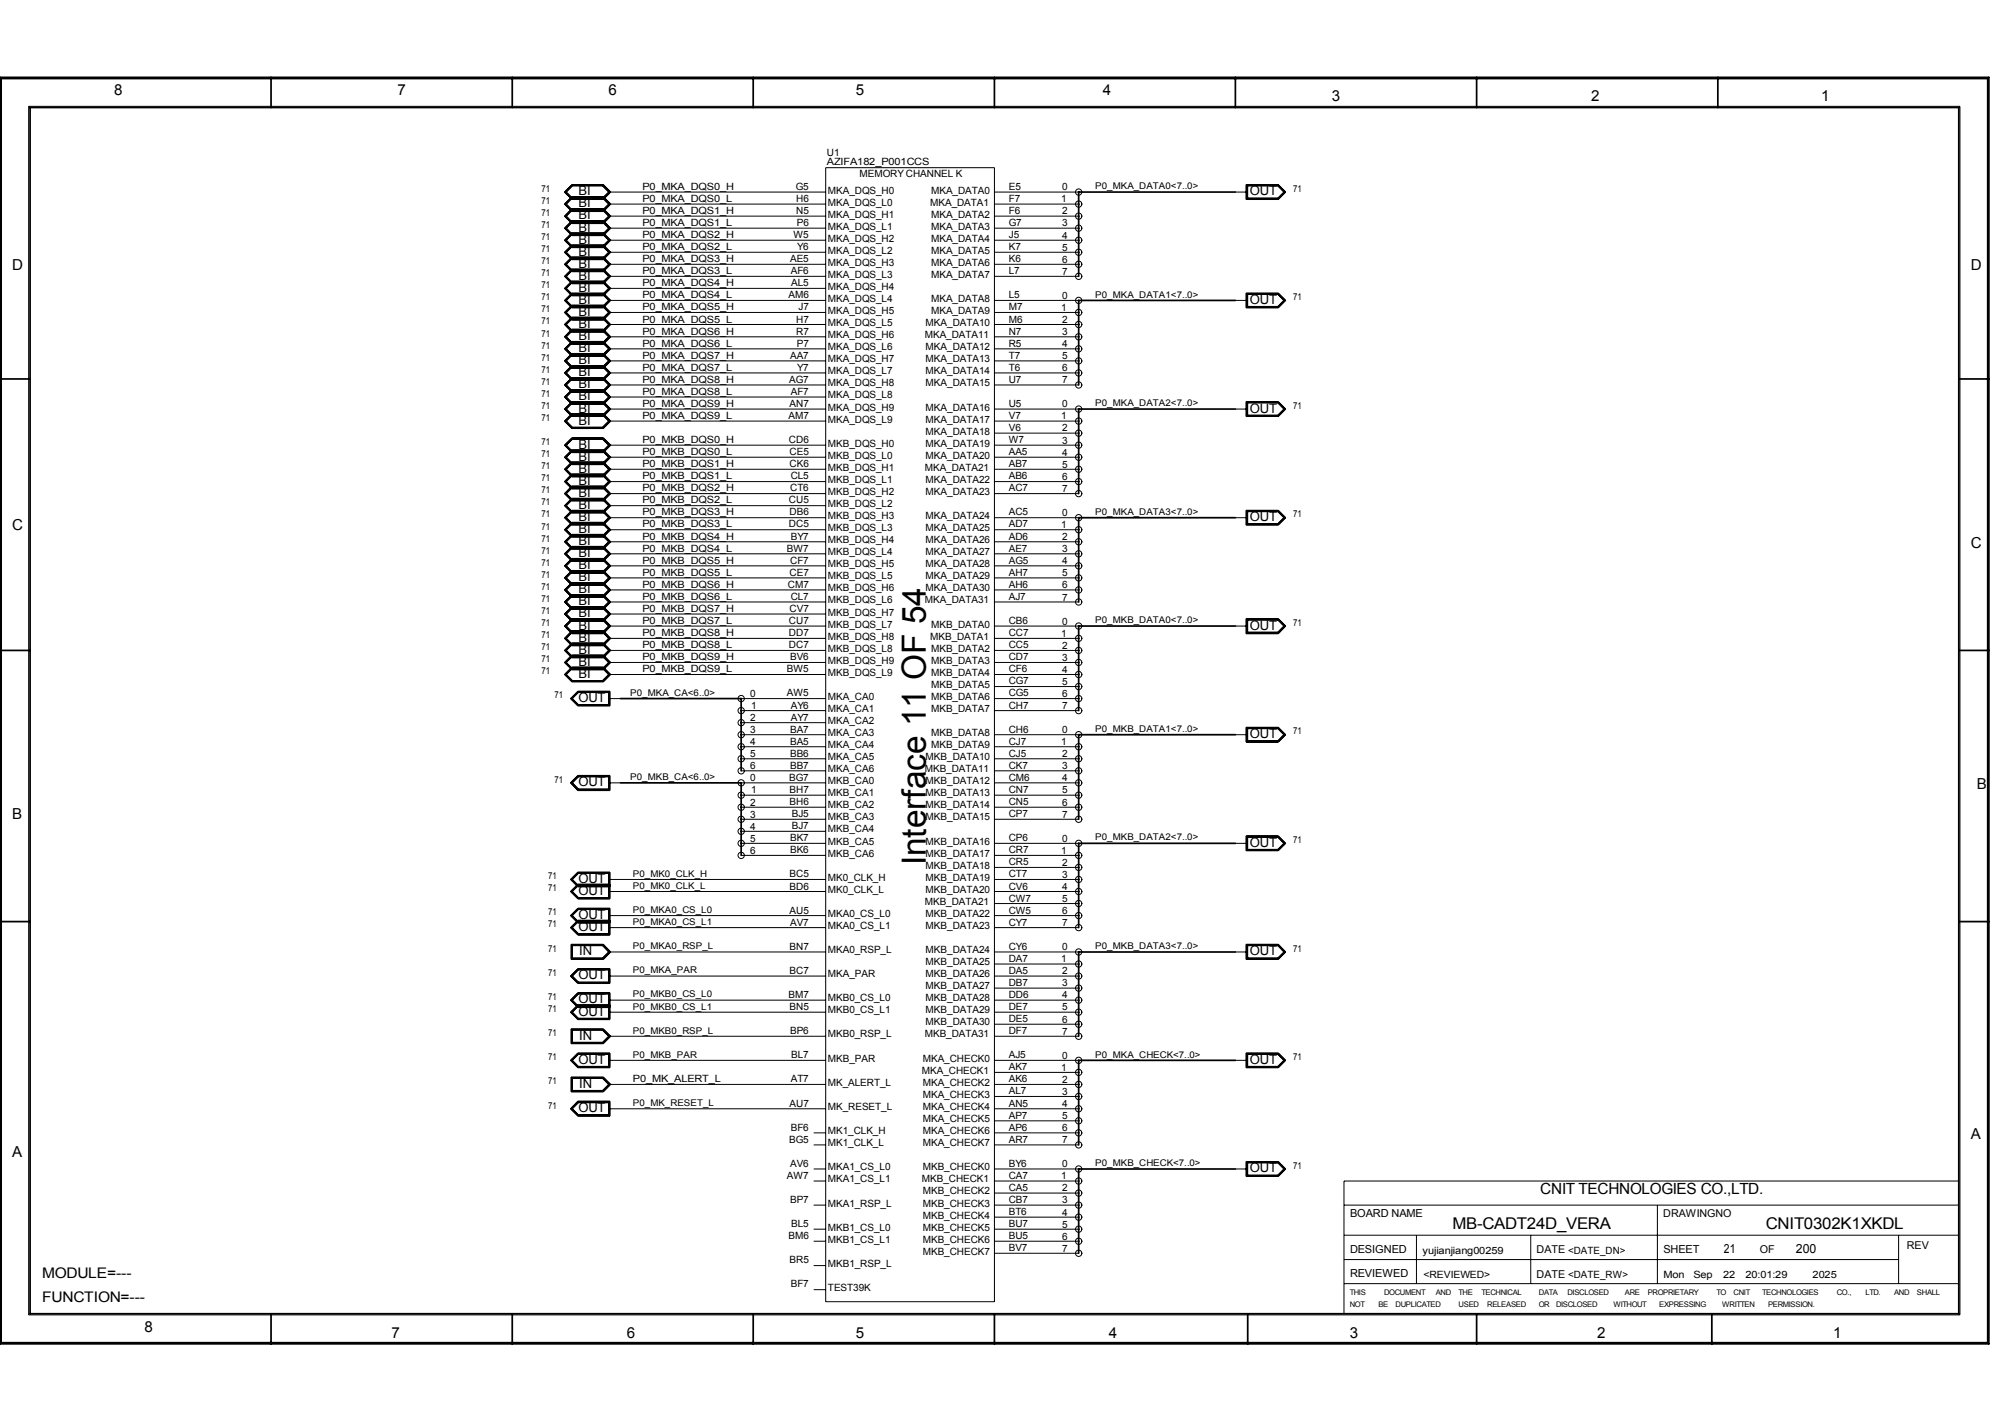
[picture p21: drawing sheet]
<svg xmlns="http://www.w3.org/2000/svg" width="297mm" height="210mm" viewBox="0 0 297 210" stroke-linecap="round" stroke-linejoin="round" font-family="sans-serif">
<defs><g id="words">
<text font-size="4.9" x="136.8" y="127.8" transform="rotate(-90 136.8 127.8)">Interface 11 OF 54</text>
<g font-size="2.4">
<text x="214.6" y="181.5">MB-CADT24D_VERA</text>
<text x="260.9" y="181.5">CNIT0302K1XKDL</text>
</g>
<text font-size="2.3" x="227.6" y="176.3">CNIT TECHNOLOGIES CO.,LTD.</text>
<g font-size="2.2">
<text x="16.9" y="14.1">8</text>
<text x="58.8" y="14.1">7</text>
<text x="89.9" y="14.1">6</text>
<text x="126.4" y="14.1">5</text>
<text x="163" y="14.1">4</text>
<text x="196.8" y="15">3</text>
<text x="235.1" y="15">2</text>
<text x="269.1" y="15">1</text>
<text x="1.8" y="39.9">D</text>
<text x="291.2" y="39.9">D</text>
<text x="1.8" y="78.2">C</text>
<text x="291.2" y="80.9">C</text>
<text x="292.1" y="116.5">B</text>
<text x="1.8" y="121">B</text>
<text x="1.8" y="170.8">A</text>
<text x="291.2" y="168.2">A</text>
<text x="6.2" y="188.7">MODULE=---</text>
<text x="6.2" y="192.2">FUNCTION=---</text>
<text x="21.3" y="196.6">8</text>
<text x="57.9" y="197.5">7</text>
<text x="92.6" y="197.5">6</text>
<text x="126.4" y="197.5">5</text>
<text x="163.9" y="197.5">4</text>
<text x="199.5" y="197.5">3</text>
<text x="236" y="197.5">2</text>
<text x="270.9" y="197.5">1</text>
</g>
<g font-size="1.9">
<text x="85.5" y="28.8">BI</text>
<text x="184.7" y="28.8">OUT</text>
<text x="85.5" y="34.2">BI</text>
<text x="85.5" y="30.6">BI</text>
<text x="85.5" y="36">BI</text>
<text x="85.5" y="32.4">BI</text>
<text x="85.5" y="37.8">BI</text>
<text x="85.5" y="41.3">BI</text>
<text x="85.5" y="39.5">BI</text>
<text x="85.5" y="44.9">BI</text>
<text x="85.5" y="46.7">BI</text>
<text x="85.5" y="43.1">BI</text>
<text x="184.7" y="44.9">OUT</text>
<text x="85.5" y="52">BI</text>
<text x="85.5" y="48.4">BI</text>
<text x="85.5" y="53.8">BI</text>
<text x="85.5" y="50.2">BI</text>
<text x="85.5" y="55.5">BI</text>
<text x="85.5" y="59.1">BI</text>
<text x="85.5" y="57.4">BI</text>
<text x="85.5" y="62.7">BI</text>
<text x="85.5" y="60.9">BI</text>
<text x="184.7" y="60.9">OUT</text>
<text x="85.5" y="68">BI</text>
<text x="85.5" y="71.6">BI</text>
<text x="85.5" y="69.8">BI</text>
<text x="85.5" y="66.3">BI</text>
<text x="85.5" y="75.1">BI</text>
<text x="85.5" y="76.9">BI</text>
<text x="85.5" y="73.4">BI</text>
<text x="184.7" y="76.9">OUT</text>
<text x="85.5" y="78.7">BI</text>
<text x="85.5" y="82.3">BI</text>
<text x="85.5" y="80.5">BI</text>
<text x="85.5" y="85.9">BI</text>
<text x="85.5" y="89.4">BI</text>
<text x="85.5" y="87.6">BI</text>
<text x="85.5" y="84.1">BI</text>
<text x="85.5" y="93">BI</text>
<text x="85.5" y="94.7">BI</text>
<text x="85.5" y="91.2">BI</text>
<text x="184.7" y="93">OUT</text>
<text x="85.5" y="96.5">BI</text>
<text x="85.5" y="100.1">BI</text>
<text x="85.5" y="98.3">BI</text>
<text x="85.5" y="103.7">OUT</text>
<text x="184.7" y="109">OUT</text>
<text x="85.5" y="116.1">OUT</text>
<text x="184.7" y="125">OUT</text>
<text x="85.5" y="130.4">OUT</text>
<text x="85.5" y="137.5">OUT</text>
<text x="85.5" y="135.7">OUT</text>
<text x="85.5" y="132.2">OUT</text>
<text x="85.6" y="141.1">IN</text>
<text x="184.7" y="141.1">OUT</text>
<text x="85.5" y="150">OUT</text>
<text x="85.5" y="148.2">OUT</text>
<text x="85.5" y="144.6">OUT</text>
<text x="85.6" y="153.5">IN</text>
<text x="85.5" y="157.1">OUT</text>
<text x="85.6" y="160.7">IN</text>
<text x="184.7" y="157.1">OUT</text>
<text x="85.5" y="164.2">OUT</text>
<text x="184.7" y="173.1">OUT</text>
<text x="254.7" y="185">21</text>
<text x="265.4" y="185">200</text>
</g>
<g font-size="1.6">
<text x="199.5" y="179.7">BOARD NAME</text>
<text x="245.8" y="179.7">DRAWINGNO</text>
<text x="199.5" y="185.1">DESIGNED</text>
<text x="227.1" y="185.1">DATE &lt;DATE_DN&gt;</text>
<text x="245.8" y="185">SHEET</text>
<text x="260" y="185.1">OF</text>
<text x="281.7" y="184.4">REV</text>
<text x="199.5" y="188.6">REVIEWED</text>
<text x="227.1" y="188.7">DATE &lt;DATE_RW&gt;</text>
</g>
<g font-size="1.5">
<text x="122.2" y="23">U1</text>
<text x="94.9" y="29.8">P0_MKA_DQS0_L</text>
<text x="94.9" y="28">P0_MKA_DQS0_H</text>
<text x="117.6" y="28">G5</text>
<text x="117.6" y="29.8">H6</text>
<text x="122.2" y="24.4">AZIFA182_P001CCS</text>
<text x="122.3" y="28.6">MKA_DQS_H0</text>
<text x="127" y="26.1">MEMORY CHANNEL K</text>
<text x="137.6" y="28.6">MKA_DATA0</text>
<text x="149" y="28">E5</text>
<text x="149" y="29.8">F7</text>
<text x="156.8" y="29.9">1</text>
<text x="156.9" y="28.1">0</text>
<text x="94.9" y="35.2">P0_MKA_DQS2_H</text>
<text x="94.9" y="33.4">P0_MKA_DQS1_L</text>
<text x="94.9" y="31.6">P0_MKA_DQS1_H</text>
<text x="117.3" y="35.2">W5</text>
<text x="117.6" y="31.6">N5</text>
<text x="117.7" y="33.4">P6</text>
<text x="122.3" y="35.7">MKA_DQS_H2</text>
<text x="122.3" y="33.9">MKA_DQS_L1</text>
<text x="122.3" y="32.1">MKA_DQS_H1</text>
<text x="122.3" y="30.4">MKA_DQS_L0</text>
<text x="137.5" y="30.4">MKA_DATA1</text>
<text x="137.6" y="35.7">MKA_DATA4</text>
<text x="137.6" y="33.9">MKA_DATA3</text>
<text x="137.6" y="32.1">MKA_DATA2</text>
<text x="149" y="31.6">F6</text>
<text x="149" y="33.4">G7</text>
<text x="149" y="35.2">J5</text>
<text x="156.9" y="33.4">3</text>
<text x="156.9" y="35.2">4</text>
<text x="156.9" y="31.7">2</text>
<text x="94.9" y="40.5">P0_MKA_DQS3_L</text>
<text x="94.9" y="38.7">P0_MKA_DQS3_H</text>
<text x="94.9" y="37">P0_MKA_DQS2_L</text>
<text x="116.8" y="38.7">AE5</text>
<text x="116.8" y="40.5">AF6</text>
<text x="117.8" y="37">Y6</text>
<text x="122.3" y="41">MKA_DQS_L3</text>
<text x="122.3" y="39.2">MKA_DQS_H3</text>
<text x="122.3" y="37.5">MKA_DQS_L2</text>
<text x="137.6" y="41">MKA_DATA7</text>
<text x="137.6" y="39.2">MKA_DATA6</text>
<text x="137.6" y="37.5">MKA_DATA5</text>
<text x="149" y="37">K7</text>
<text x="149" y="38.7">K6</text>
<text x="149" y="40.5">L7</text>
<text x="156.9" y="37">5</text>
<text x="156.9" y="38.8">6</text>
<text x="156.9" y="40.6">7</text>
<text x="94.9" y="47.6">P0_MKA_DQS5_L</text>
<text x="94.9" y="45.9">P0_MKA_DQS5_H</text>
<text x="94.9" y="44.1">P0_MKA_DQS4_L</text>
<text x="94.9" y="42.3">P0_MKA_DQS4_H</text>
<text x="116.5" y="44.1">AM6</text>
<text x="116.9" y="42.3">AL5</text>
<text x="117.6" y="47.6">H7</text>
<text x="118" y="45.9">J7</text>
<text x="122.3" y="46.4">MKA_DQS_H5</text>
<text x="122.3" y="44.6">MKA_DQS_L4</text>
<text x="122.3" y="42.8">MKA_DQS_H4</text>
<text x="137.6" y="46.4">MKA_DATA9</text>
<text x="137.6" y="44.6">MKA_DATA8</text>
<text x="149" y="44.1">L5</text>
<text x="149" y="45.9">M7</text>
<text x="149" y="47.6">M6</text>
<text x="156.8" y="45.9">1</text>
<text x="156.9" y="47.7">2</text>
<text x="156.9" y="44.2">0</text>
<text x="94.9" y="53">P0_MKA_DQS7_H</text>
<text x="94.9" y="51.2">P0_MKA_DQS6_L</text>
<text x="94.9" y="49.4">P0_MKA_DQS6_H</text>
<text x="116.8" y="53">AA7</text>
<text x="117.6" y="49.4">R7</text>
<text x="117.7" y="51.2">P7</text>
<text x="122.3" y="53.5">MKA_DQS_H7</text>
<text x="122.3" y="51.7">MKA_DQS_L6</text>
<text x="122.3" y="50">MKA_DQS_H6</text>
<text x="122.3" y="48.2">MKA_DQS_L5</text>
<text x="136.6" y="50">MKA_DATA11</text>
<text x="136.8" y="53.5">MKA_DATA13</text>
<text x="136.8" y="51.7">MKA_DATA12</text>
<text x="136.8" y="48.2">MKA_DATA10</text>
<text x="149" y="49.4">N7</text>
<text x="149" y="51.2">R5</text>
<text x="149" y="53">T7</text>
<text x="156.9" y="51.3">4</text>
<text x="156.9" y="53">5</text>
<text x="156.9" y="49.5">3</text>
<text x="94.9" y="58.3">P0_MKA_DQS8_L</text>
<text x="94.9" y="56.5">P0_MKA_DQS8_H</text>
<text x="94.9" y="54.7">P0_MKA_DQS7_L</text>
<text x="116.6" y="56.5">AG7</text>
<text x="116.8" y="58.3">AF7</text>
<text x="117.8" y="54.7">Y7</text>
<text x="122.3" y="58.8">MKA_DQS_L8</text>
<text x="122.3" y="57.1">MKA_DQS_H8</text>
<text x="122.3" y="55.3">MKA_DQS_L7</text>
<text x="136.8" y="57.1">MKA_DATA15</text>
<text x="136.8" y="55.3">MKA_DATA14</text>
<text x="149" y="54.7">T6</text>
<text x="149" y="56.5">U7</text>
<text x="156.9" y="54.8">6</text>
<text x="156.9" y="56.6">7</text>
<text x="94.9" y="65.5">P0_MKB_DQS0_H</text>
<text x="94.9" y="61.9">P0_MKA_DQS9_L</text>
<text x="94.9" y="60.1">P0_MKA_DQS9_H</text>
<text x="116.5" y="61.9">AM7</text>
<text x="116.6" y="65.5">CD6</text>
<text x="116.7" y="60.1">AN7</text>
<text x="122.3" y="66">MKB_DQS_H0</text>
<text x="122.3" y="62.4">MKA_DQS_L9</text>
<text x="122.3" y="60.6">MKA_DQS_H9</text>
<text x="136.8" y="66">MKA_DATA19</text>
<text x="136.8" y="64.2">MKA_DATA18</text>
<text x="136.8" y="62.4">MKA_DATA17</text>
<text x="136.8" y="60.6">MKA_DATA16</text>
<text x="149" y="60.1">U5</text>
<text x="149" y="61.9">V7</text>
<text x="149" y="63.7">V6</text>
<text x="149" y="65.5">W7</text>
<text x="156.8" y="61.9">1</text>
<text x="156.9" y="65.5">3</text>
<text x="156.9" y="60.2">0</text>
<text x="156.9" y="63.7">2</text>
<text x="94.9" y="70.8">P0_MKB_DQS1_L</text>
<text x="94.9" y="69">P0_MKB_DQS1_H</text>
<text x="94.9" y="67.2">P0_MKB_DQS0_L</text>
<text x="116.7" y="67.2">CE5</text>
<text x="116.7" y="69">CK6</text>
<text x="116.8" y="70.8">CL5</text>
<text x="122.3" y="71.3">MKB_DQS_L1</text>
<text x="122.3" y="69.6">MKB_DQS_H1</text>
<text x="122.3" y="67.8">MKB_DQS_L0</text>
<text x="136.6" y="69.6">MKA_DATA21</text>
<text x="136.8" y="71.3">MKA_DATA22</text>
<text x="136.8" y="67.8">MKA_DATA20</text>
<text x="149" y="67.2">AA5</text>
<text x="149" y="69">AB7</text>
<text x="149" y="70.8">AB6</text>
<text x="156.9" y="70.9">6</text>
<text x="156.9" y="67.3">4</text>
<text x="156.9" y="69.1">5</text>
<text x="94.9" y="77.9">P0_MKB_DQS3_L</text>
<text x="94.9" y="76.1">P0_MKB_DQS3_H</text>
<text x="94.9" y="74.3">P0_MKB_DQS2_L</text>
<text x="94.9" y="72.6">P0_MKB_DQS2_H</text>
<text x="116.6" y="74.3">CU5</text>
<text x="116.6" y="77.9">DC5</text>
<text x="116.7" y="76.1">DB6</text>
<text x="116.8" y="72.6">CT6</text>
<text x="122.3" y="76.7">MKB_DQS_H3</text>
<text x="122.3" y="74.9">MKB_DQS_L2</text>
<text x="122.3" y="73.1">MKB_DQS_H2</text>
<text x="136.8" y="76.7">MKA_DATA24</text>
<text x="136.8" y="73.1">MKA_DATA23</text>
<text x="149" y="72.6">AC7</text>
<text x="149" y="76.1">AC5</text>
<text x="149" y="77.9">AD7</text>
<text x="156.8" y="78">1</text>
<text x="156.9" y="76.2">0</text>
<text x="156.9" y="72.6">7</text>
<text x="94.9" y="83.3">P0_MKB_DQS5_H</text>
<text x="94.9" y="81.5">P0_MKB_DQS4_L</text>
<text x="94.9" y="79.7">P0_MKB_DQS4_H</text>
<text x="116.3" y="81.5">BW7</text>
<text x="116.8" y="83.3">CF7</text>
<text x="116.8" y="79.7">BY7</text>
<text x="122.3" y="83.8">MKB_DQS_H5</text>
<text x="122.3" y="82">MKB_DQS_L4</text>
<text x="122.3" y="80.2">MKB_DQS_H4</text>
<text x="122.3" y="78.4">MKB_DQS_L3</text>
<text x="136.8" y="83.8">MKA_DATA28</text>
<text x="136.8" y="82">MKA_DATA27</text>
<text x="136.8" y="80.2">MKA_DATA26</text>
<text x="136.8" y="78.4">MKA_DATA25</text>
<text x="149" y="79.7">AD6</text>
<text x="149" y="81.5">AE7</text>
<text x="149" y="83.3">AG5</text>
<text x="156.9" y="83.3">4</text>
<text x="156.9" y="79.8">2</text>
<text x="156.9" y="81.5">3</text>
<text x="94.9" y="88.6">P0_MKB_DQS6_L</text>
<text x="94.9" y="86.8">P0_MKB_DQS6_H</text>
<text x="94.9" y="85.1">P0_MKB_DQS5_L</text>
<text x="116.4" y="86.8">CM7</text>
<text x="116.7" y="85.1">CE7</text>
<text x="116.8" y="88.6">CL7</text>
<text x="122.3" y="89.1">MKB_DQS_L6</text>
<text x="122.3" y="87.3">MKB_DQS_H6</text>
<text x="122.3" y="85.6">MKB_DQS_L5</text>
<text x="136.6" y="89.1">MKA_DATA31</text>
<text x="136.8" y="87.3">MKA_DATA30</text>
<text x="136.8" y="85.6">MKA_DATA29</text>
<text x="149" y="85.1">AH7</text>
<text x="149" y="86.8">AH6</text>
<text x="149" y="88.6">AJ7</text>
<text x="156.9" y="85.1">5</text>
<text x="156.9" y="86.9">6</text>
<text x="156.9" y="88.7">7</text>
<text x="94.9" y="95.7">P0_MKB_DQS8_L</text>
<text x="94.9" y="93.9">P0_MKB_DQS8_H</text>
<text x="94.9" y="92.2">P0_MKB_DQS7_L</text>
<text x="94.9" y="90.4">P0_MKB_DQS7_H</text>
<text x="116.6" y="92.2">CU7</text>
<text x="116.6" y="93.9">DD7</text>
<text x="116.6" y="95.7">DC7</text>
<text x="116.7" y="90.4">CV7</text>
<text x="122.3" y="94.5">MKB_DQS_H8</text>
<text x="122.3" y="92.7">MKB_DQS_L7</text>
<text x="122.3" y="90.9">MKB_DQS_H7</text>
<text x="137.5" y="94.5">MKB_DATA1</text>
<text x="137.6" y="92.7">MKB_DATA0</text>
<text x="149" y="92.2">CB6</text>
<text x="149" y="93.9">CC7</text>
<text x="149" y="95.7">CC5</text>
<text x="156.8" y="94">1</text>
<text x="156.9" y="92.2">0</text>
<text x="156.9" y="95.8">2</text>
<text x="94.9" y="99.3">P0_MKB_DQS9_L</text>
<text x="94.9" y="97.5">P0_MKB_DQS9_H</text>
<text x="116.3" y="99.3">BW5</text>
<text x="116.8" y="97.5">BV6</text>
<text x="122.3" y="99.8">MKB_DQS_L9</text>
<text x="122.3" y="98">MKB_DQS_H9</text>
<text x="122.3" y="96.3">MKB_DQS_L8</text>
<text x="137.6" y="101.6">MKB_DATA5</text>
<text x="137.6" y="99.8">MKB_DATA4</text>
<text x="137.6" y="98">MKB_DATA3</text>
<text x="137.6" y="96.3">MKB_DATA2</text>
<text x="149" y="97.5">CD7</text>
<text x="149" y="99.3">CF6</text>
<text x="149" y="101.1">CG7</text>
<text x="156.9" y="101.1">5</text>
<text x="156.9" y="97.6">3</text>
<text x="156.9" y="99.4">4</text>
<text x="110.9" y="106.5">2</text>
<text x="110.9" y="102.9">0</text>
<text x="111" y="104.7">1</text>
<text x="116.3" y="102.8">AW5</text>
<text x="116.8" y="104.7">AY6</text>
<text x="116.8" y="106.4">AY7</text>
<text x="122.3" y="106.9">MKA_CA2</text>
<text x="122.3" y="105.2">MKA_CA1</text>
<text x="122.3" y="103.4">MKA_CA0</text>
<text x="137.6" y="105.2">MKB_DATA7</text>
<text x="137.6" y="103.4">MKB_DATA6</text>
<text x="149" y="102.8">CG5</text>
<text x="149" y="104.7">CH7</text>
<text x="156.9" y="102.9">6</text>
<text x="156.9" y="104.7">7</text>
<text x="110.9" y="113.6">6</text>
<text x="110.9" y="111.8">5</text>
<text x="110.9" y="110">4</text>
<text x="110.9" y="108.2">3</text>
<text x="116.8" y="108.2">BA7</text>
<text x="116.8" y="110">BA5</text>
<text x="116.8" y="111.8">BB6</text>
<text x="116.8" y="113.5">BB7</text>
<text x="122.3" y="112.3">MKA_CA5</text>
<text x="122.3" y="110.5">MKA_CA4</text>
<text x="122.3" y="108.7">MKA_CA3</text>
<text x="136.8" y="112.3">MKB_DATA10</text>
<text x="137.6" y="110.5">MKB_DATA9</text>
<text x="137.6" y="108.7">MKB_DATA8</text>
<text x="149" y="108.2">CH6</text>
<text x="149" y="110">CJ7</text>
<text x="149" y="111.8">CJ5</text>
<text x="149" y="113.5">CK7</text>
<text x="156.8" y="110">1</text>
<text x="156.9" y="113.6">3</text>
<text x="156.9" y="111.8">2</text>
<text x="156.9" y="108.2">0</text>
<text x="110.9" y="115.4">0</text>
<text x="110.9" y="119">2</text>
<text x="111" y="117.2">1</text>
<text x="116.6" y="115.3">BG7</text>
<text x="116.7" y="117.1">BH7</text>
<text x="116.7" y="118.9">BH6</text>
<text x="122.3" y="119.4">MKB_CA2</text>
<text x="122.3" y="117.6">MKB_CA1</text>
<text x="122.3" y="115.8">MKB_CA0</text>
<text x="122.3" y="114">MKA_CA6</text>
<text x="136.6" y="114">MKB_DATA11</text>
<text x="136.8" y="119.4">MKB_DATA14</text>
<text x="136.8" y="117.6">MKB_DATA13</text>
<text x="136.8" y="115.8">MKB_DATA12</text>
<text x="149" y="115.3">CM6</text>
<text x="149" y="117.1">CN7</text>
<text x="149" y="118.9">CN5</text>
<text x="156.9" y="115.4">4</text>
<text x="156.9" y="117.2">5</text>
<text x="156.9" y="119">6</text>
<text x="110.9" y="124.3">5</text>
<text x="110.9" y="122.5">4</text>
<text x="110.9" y="120.7">3</text>
<text x="116.8" y="124.2">BK7</text>
<text x="116.8" y="126">BK6</text>
<text x="117" y="120.7">BJ5</text>
<text x="117" y="122.4">BJ7</text>
<text x="122.3" y="124.7">MKB_CA5</text>
<text x="122.3" y="122.9">MKB_CA4</text>
<text x="122.3" y="121.2">MKB_CA3</text>
<text x="136.8" y="124.7">MKB_DATA16</text>
<text x="136.8" y="121.2">MKB_DATA15</text>
<text x="149" y="120.7">CP7</text>
<text x="149" y="124.2">CP6</text>
<text x="149" y="126">CR7</text>
<text x="156.9" y="120.7">7</text>
<text x="156.9" y="124.3">0</text>
<text x="110.9" y="126.1">6</text>
<text x="116.7" y="129.6">BC5</text>
<text x="116.7" y="131.4">BD6</text>
<text x="122.3" y="131.9">MK0_CLK_L</text>
<text x="122.3" y="130.1">MK0_CLK_H</text>
<text x="122.3" y="126.5">MKB_CA6</text>
<text x="136.8" y="131.9">MKB_DATA20</text>
<text x="136.8" y="130.1">MKB_DATA19</text>
<text x="136.8" y="128.3">MKB_DATA18</text>
<text x="136.8" y="126.5">MKB_DATA17</text>
<text x="149" y="127.8">CR5</text>
<text x="149" y="129.6">CT7</text>
<text x="149" y="131.4">CV6</text>
<text x="156.8" y="126.1">1</text>
<text x="156.9" y="129.6">3</text>
<text x="156.9" y="131.4">4</text>
<text x="156.9" y="127.8">2</text>
<text x="116.7" y="134.9">AU5</text>
<text x="116.8" y="136.7">AV7</text>
<text x="122.3" y="137.2">MKA0_CS_L1</text>
<text x="122.3" y="135.4">MKA0_CS_L0</text>
<text x="136.6" y="133.6">MKB_DATA21</text>
<text x="136.8" y="137.2">MKB_DATA23</text>
<text x="136.8" y="135.4">MKB_DATA22</text>
<text x="149" y="133.1">CW7</text>
<text x="149" y="134.9">CW5</text>
<text x="149" y="136.7">CY7</text>
<text x="156.9" y="133.2">5</text>
<text x="156.9" y="135">6</text>
<text x="156.9" y="136.8">7</text>
<text x="116.7" y="140.3">BN7</text>
<text x="116.7" y="143.8">BC7</text>
<text x="122.3" y="140.8">MKA0_RSP_L</text>
<text x="136.8" y="142.5">MKB_DATA25</text>
<text x="136.8" y="140.8">MKB_DATA24</text>
<text x="149" y="140.3">CY6</text>
<text x="149" y="142">DA7</text>
<text x="149" y="143.8">DA5</text>
<text x="156.8" y="142.1">1</text>
<text x="156.9" y="140.3">0</text>
<text x="156.9" y="143.9">2</text>
<text x="116.5" y="147.4">BM7</text>
<text x="116.7" y="149.2">BN5</text>
<text x="122.3" y="149.7">MKB0_CS_L1</text>
<text x="122.3" y="147.9">MKB0_CS_L0</text>
<text x="122.3" y="144.3">MKA_PAR</text>
<text x="136.8" y="149.7">MKB_DATA29</text>
<text x="136.8" y="147.9">MKB_DATA28</text>
<text x="136.8" y="146.1">MKB_DATA27</text>
<text x="136.8" y="144.3">MKB_DATA26</text>
<text x="149" y="145.6">DB7</text>
<text x="149" y="147.4">DD6</text>
<text x="149" y="149.2">DE7</text>
<text x="156.9" y="147.4">4</text>
<text x="156.9" y="149.2">5</text>
<text x="156.9" y="145.7">3</text>
<text x="116.8" y="152.7">BP6</text>
<text x="122.3" y="153.2">MKB0_RSP_L</text>
<text x="136.6" y="153.2">MKB_DATA31</text>
<text x="136.8" y="151.4">MKB_DATA30</text>
<text x="149" y="151">DE5</text>
<text x="149" y="152.7">DF7</text>
<text x="156.9" y="151">6</text>
<text x="156.9" y="152.8">7</text>
<text x="93.5" y="159.9">P0_MK_ALERT_L</text>
<text x="116.8" y="159.9">AT7</text>
<text x="116.9" y="156.3">BL7</text>
<text x="122.3" y="160.4">MK_ALERT_L</text>
<text x="122.3" y="156.8">MKB_PAR</text>
<text x="136.2" y="158.6">MKA_CHECK1</text>
<text x="136.3" y="160.4">MKA_CHECK2</text>
<text x="136.3" y="156.8">MKA_CHECK0</text>
<text x="149" y="156.3">AJ5</text>
<text x="149" y="158.1">AK7</text>
<text x="149" y="159.9">AK6</text>
<text x="149" y="161.6">AL7</text>
<text x="156.8" y="158.2">1</text>
<text x="156.9" y="161.7">3</text>
<text x="156.9" y="156.4">0</text>
<text x="156.9" y="159.9">2</text>
<text x="116.7" y="163.4">AU7</text>
<text x="116.8" y="167">BF6</text>
<text x="122.3" y="167.5">MK1_CLK_H</text>
<text x="122.3" y="163.9">MK_RESET_L</text>
<text x="136.3" y="167.5">MKA_CHECK6</text>
<text x="136.3" y="165.7">MKA_CHECK5</text>
<text x="136.3" y="163.9">MKA_CHECK4</text>
<text x="136.3" y="162.1">MKA_CHECK3</text>
<text x="149" y="163.4">AN5</text>
<text x="149" y="165.2">AP7</text>
<text x="149" y="167">AP6</text>
<text x="156.9" y="165.3">5</text>
<text x="156.9" y="167">6</text>
<text x="156.9" y="163.5">4</text>
<text x="116.6" y="168.7">BG5</text>
<text x="116.8" y="172.3">AV6</text>
<text x="122.3" y="172.8">MKA1_CS_L0</text>
<text x="122.3" y="169.3">MK1_CLK_L</text>
<text x="136.3" y="172.8">MKB_CHECK0</text>
<text x="136.3" y="169.3">MKA_CHECK7</text>
<text x="149" y="168.7">AR7</text>
<text x="149" y="172.3">BY6</text>
<text x="156.9" y="168.8">7</text>
<text x="156.9" y="172.4">0</text>
<text x="116.3" y="174.1">AW7</text>
<text x="116.8" y="177.7">BP7</text>
<text x="122.3" y="178.2">MKA1_RSP_L</text>
<text x="122.3" y="174.6">MKA1_CS_L1</text>
<text x="136.2" y="174.6">MKB_CHECK1</text>
<text x="136.3" y="180">MKB_CHECK4</text>
<text x="136.3" y="178.2">MKB_CHECK3</text>
<text x="136.3" y="176.4">MKB_CHECK2</text>
<text x="149" y="174.1">CA7</text>
<text x="149" y="175.9">CA5</text>
<text x="149" y="177.7">CB7</text>
<text x="149" y="179.5">BT6</text>
<text x="156.8" y="174.2">1</text>
<text x="156.9" y="179.5">4</text>
<text x="156.9" y="177.7">3</text>
<text x="156.9" y="175.9">2</text>
<text x="116.5" y="183">BM6</text>
<text x="116.9" y="181.2">BL5</text>
<text x="122.3" y="183.5">MKB1_CS_L1</text>
<text x="122.3" y="181.7">MKB1_CS_L0</text>
<text x="136.3" y="185.3">MKB_CHECK7</text>
<text x="136.3" y="183.5">MKB_CHECK6</text>
<text x="136.3" y="181.7">MKB_CHECK5</text>
<text x="149" y="181.2">BU7</text>
<text x="149" y="183">BU5</text>
<text x="149" y="184.8">BV7</text>
<text x="156.9" y="184.9">7</text>
<text x="156.9" y="183.1">6</text>
<text x="156.9" y="181.3">5</text>
<text x="210.2" y="185.1">yujianjiang00259</text>
<text x="116.7" y="186.6">BR5</text>
<text x="116.8" y="190.1">BF7</text>
<text x="122.3" y="190.6">TEST39K</text>
<text x="122.3" y="187.1">MKB1_RSP_L</text>
<text x="210.3" y="188.7">&lt;REVIEWED&gt;</text>
<text x="245.8" y="188.7">Mon</text>
<text x="250.2" y="188.7">Sep</text>
<text x="254.6" y="188.7">22</text>
<text x="257.9" y="188.7">20:01:29</text>
<text x="267.8" y="188.7">2025</text>
</g>
<g font-size="1.4">
<text x="80" y="28.3">71</text>
<text x="161.8" y="27.9">P0_MKA_DATA0&lt;7..0&gt;</text>
<text x="191.1" y="28.3">71</text>
<text x="80" y="33.7">71</text>
<text x="80" y="30.1">71</text>
<text x="80" y="31.9">71</text>
<text x="80" y="35.4">71</text>
<text x="80" y="40.8">71</text>
<text x="80" y="37.2">71</text>
<text x="80" y="39">71</text>
<text x="80" y="47.9">71</text>
<text x="80" y="44.3">71</text>
<text x="80" y="42.6">71</text>
<text x="80" y="46.1">71</text>
<text x="161.8" y="44">P0_MKA_DATA1&lt;7..0&gt;</text>
<text x="191.1" y="44.3">71</text>
<text x="80" y="51.5">71</text>
<text x="80" y="49.7">71</text>
<text x="80" y="53.3">71</text>
<text x="80" y="58.6">71</text>
<text x="80" y="55">71</text>
<text x="80" y="56.8">71</text>
<text x="80" y="62.2">71</text>
<text x="80" y="65.7">71</text>
<text x="80" y="60.4">71</text>
<text x="161.8" y="60">P0_MKA_DATA2&lt;7..0&gt;</text>
<text x="191.1" y="60.4">71</text>
<text x="80" y="71.1">71</text>
<text x="80" y="67.5">71</text>
<text x="80" y="69.3">71</text>
<text x="80" y="74.6">71</text>
<text x="80" y="76.4">71</text>
<text x="80" y="72.9">71</text>
<text x="161.8" y="76">P0_MKA_DATA3&lt;7..0&gt;</text>
<text x="191.1" y="76.4">71</text>
<text x="80" y="81.8">71</text>
<text x="80" y="78.2">71</text>
<text x="80" y="80">71</text>
<text x="80" y="83.5">71</text>
<text x="80" y="88.9">71</text>
<text x="80" y="85.3">71</text>
<text x="80" y="87.1">71</text>
<text x="80" y="92.4">71</text>
<text x="80" y="90.6">71</text>
<text x="80" y="94.2">71</text>
<text x="161.8" y="92.1">P0_MKB_DATA0&lt;7..0&gt;</text>
<text x="191.1" y="92.4">71</text>
<text x="80" y="99.6">71</text>
<text x="80" y="96">71</text>
<text x="80" y="97.8">71</text>
<text x="82" y="103.1">71</text>
<text x="93.1" y="102.7">P0_MKA_CA&lt;6..0&gt;</text>
<text x="161.8" y="108.1">P0_MKB_DATA1&lt;7..0&gt;</text>
<text x="191.1" y="108.5">71</text>
<text x="82" y="115.6">71</text>
<text x="93.1" y="115.2">P0_MKB_CA&lt;6..0&gt;</text>
<text x="161.8" y="124.1">P0_MKB_DATA2&lt;7..0&gt;</text>
<text x="191.1" y="124.5">71</text>
<text x="81" y="131.6">71</text>
<text x="81" y="129.8">71</text>
<text x="93.5" y="131.3">P0_MK0_CLK_L</text>
<text x="93.5" y="129.5">P0_MK0_CLK_H</text>
<text x="81" y="135.2">71</text>
<text x="81" y="137">71</text>
<text x="93.5" y="136.6">P0_MKA0_CS_L1</text>
<text x="93.5" y="134.8">P0_MKA0_CS_L0</text>
<text x="81" y="140.6">71</text>
<text x="93.5" y="143.7">P0_MKA_PAR</text>
<text x="93.5" y="140.2">P0_MKA0_RSP_L</text>
<text x="161.8" y="140.2">P0_MKB_DATA3&lt;7..0&gt;</text>
<text x="191.1" y="140.6">71</text>
<text x="81" y="144.1">71</text>
<text x="81" y="149.4">71</text>
<text x="81" y="147.7">71</text>
<text x="93.5" y="149.1">P0_MKB0_CS_L1</text>
<text x="93.5" y="147.3">P0_MKB0_CS_L0</text>
<text x="81" y="153">71</text>
<text x="93.5" y="152.7">P0_MKB0_RSP_L</text>
<text x="81" y="160.1">71</text>
<text x="81" y="156.6">71</text>
<text x="93.5" y="156.2">P0_MKB_PAR</text>
<text x="161.8" y="156.2">P0_MKA_CHECK&lt;7..0&gt;</text>
<text x="191.1" y="156.6">71</text>
<text x="81" y="163.7">71</text>
<text x="93.5" y="163.3">P0_MK_RESET_L</text>
<text x="161.8" y="172.3">P0_MKB_CHECK&lt;7..0&gt;</text>
<text x="191.1" y="172.6">71</text>
</g>
<g font-size="1.1">
<text x="199.4" y="191.3">THIS</text>
<text x="204.5" y="191.3">DOCUMENT</text>
<text x="212.1" y="191.3">AND</text>
<text x="215.5" y="191.3">THE</text>
<text x="218.9" y="191.3">TECHNICAL</text>
<text x="227.4" y="191.3">DATA</text>
<text x="231.6" y="191.3">DISCLOSED</text>
<text x="240.1" y="191.3">ARE</text>
<text x="243.5" y="191.3">PROPRIETARY</text>
<text x="253.6" y="191.3">TO</text>
<text x="256.2" y="191.3">CNIT</text>
<text x="260.4" y="191.3">TECHNOLOGIES</text>
<text x="271.4" y="191.3">CO.,</text>
<text x="275.6" y="191.3">LTD.</text>
<text x="279.9" y="191.3">AND</text>
<text x="283.3" y="191.3">SHALL</text>
<text x="199.4" y="193.1">NOT</text>
<text x="203.7" y="193.1">BE</text>
<text x="206.2" y="193.1">DUPLICATED</text>
<text x="215.5" y="193.1">USED</text>
<text x="219.8" y="193.1">RELEASED</text>
<text x="227.4" y="193.1">OR</text>
<text x="229.9" y="193.1">DISCLOSED</text>
<text x="238.4" y="193.1">WITHOUT</text>
<text x="245.2" y="193.1">EXPRESSING</text>
<text x="254.5" y="193.1">WRITTEN</text>
<text x="261.2" y="193.1">PERMISSION.</text>
</g>
</g></defs>
<g fill="none" stroke="#000" stroke-width=".15">
<path d="M4.2 15.7h285.4v178.5h-285.4zM83.4 28.4l1.1-1.1h4.7l1.1 1.1-1.1 1.1h-4.7zM83.4 31.9l1.1-1.1h4.7l1.1 1.1-1.1 1.1h-4.7zM83.4 35.5l1.1-1.1h4.7l1.1 1.1-1.1 1.1h-4.7zM83.4 30.1l1.1-1.1h4.7l1.1 1.1-1.1 1.1h-4.7zM83.4 37.3l1.1-1.1h4.7l1.1 1.1-1.1 1.1h-4.7zM83.4 33.7l1.1-1.1h4.7l1.1 1.1-1.1 1.1h-4.7zM83.5 28.4l1-1.1h4.6l1 1.1-1 1h-4.6zM83.5 31.9l1-1h4.6l1 1-1 1h-4.6zM83.5 35.5l1-1h4.6l1 1-1 1h-4.6zM83.5 39l1-1h4.6l1 1-1 1.1h-4.6zM83.5 30.1l1-1h4.6l1 1-1 1.1h-4.6z"/>
<path d="M83.5 37.3l1-1.1h4.6l1 1.1-1 1h-4.6zM83.5 33.7l1-1.1h4.6l1 1.1-1 1h-4.6zM84.5 37.9h4.7l1.1 1.1-1.1 1.1h-4.7l-1.1-1.1zM84.5 27.4h4.6l.9 1-.9 .9h-4.6l-.9-.9zM84.5 30.9h4.6l.9 1-.9 1h-4.6l-.9-1zM84.5 34.5h4.6l.9 1-.9 .9h-4.6l-.9-.9zM84.5 38.1h4.6l.9 .9-.9 1h-4.6l-.9-1zM84.5 29.2h4.6l.9 .9-.9 1h-4.6l-.9-1zM84.5 39.8h4.6l.9 1-.9 1h-4.6l-.9-1zM84.5 36.3h4.6l.9 1-.9 .9h-4.6l-.9-.9zM84.5 32.7h4.6l.9 1-.9 1h-4.6l-.9-1zM84.6 29.3h4.4"/>
<path d="M84.6 31h4.4M84.6 32.8h4.4M84.6 31l-.9 .9 .9 .9M84.6 34.6h4.4M84.6 36.4h4.4M84.6 34.6l-.9 .9 .9 .9M84.6 38.1h4.4M84.6 39.9h4.4M84.6 38.1l-.9 .9 .9 .9M84.6 29.3l-.9 .8 .9 .9M84.6 39.9l-.9 .9 .9 .9M84.6 36.4l-.9 .9 .9 .8"/>
<path d="M84.6 32.8l-.9 .9 .9 .9M89 31l.9 .9M89 34.6l.9 .9M89 38.1l.9 .9M89 29.3l.9 .8M89 39.9l.9 .9M89 36.4l.9 .9M89 32.8l.9 .9M89.9 28.4h32.1M89.9 28.4l-.9-.9h-4.4l-.9 .9 .9 .9M89.9 28.4l-.9 .9M89.9 31.9h32.1"/>
<path d="M89.9 31.9l-.9 .9M89.9 35.5h32.1M89.9 35.5l-.9 .9M89.9 39h32.1M89.9 39l-.9 .9M89.9 30.1h32.1M89.9 30.1l-.9 .9M89.9 37.3h32.1M89.9 37.3l-.9 .8M89.9 33.7h32.1M89.9 33.7l-.9 .9M122 24.8h24.9v167.4h-24.9z"/>
<path d="M146.9 28.4h12.5M146.9 31.9h12.5M146.9 35.5h12.5M146.9 39h12.5M146.9 30.1h12.5M146.9 37.3h12.5M146.9 33.7h12.5M182.5 28.4h1.9M184.1 27.3h4.8l1.1 1.1-1.1 1.1h-4.8zM184.2 27.3h4.6l1.1 1.1-1.1 1h-4.6zM184.3 27.4h4.5l1 1-1 .9h-4.5zM184.4 27.5h4.4l.9 .9-.9 .9h-4.4z"/>
<path d="M83.4 42.6l1.1-1.1h4.7l1.1 1.1-1.1 1.1h-4.7zM83.4 46.1l1.1-1.1h4.7l1.1 1.1-1.1 1.2h-4.7zM83.4 53.3l1.1-1.1h4.7l1.1 1.1-1.1 1.1h-4.7zM83.4 56.9l1.1-1.1h4.7l1.1 1.1-1.1 1.1h-4.7zM83.4 47.9l1.1-1.1h4.7l1.1 1.1-1.1 1.2h-4.7zM83.4 40.8l1.1-1.1h4.7l1.1 1.1-1.1 1.1h-4.7zM83.4 55.1l1.1-1.1h4.7l1.1 1.1-1.1 1.1h-4.7zM83.4 51.5l1.1-1.1h4.7l1.1 1.1-1.1 1.1h-4.7zM83.4 44.4l1.1-1.1h4.7l1.1 1.1-1.1 1.1h-4.7zM83.5 42.6l1-1h4.6l1 1-1 1h-4.6zM83.5 46.1l1-1h4.6l1 1-1 1.1h-4.6zM83.5 49.7l1-1h4.6l1 1-1 1.1h-4.6z"/>
<path d="M83.5 53.3l1-1.1h4.6l1 1.1-1 1h-4.6zM83.5 56.9l1-1.1h4.6l1 1.1-1 1h-4.6zM83.5 58.6l1-1h4.6l1 1-1 1h-4.6zM83.5 47.9l1-1h4.6l1 1-1 1.1h-4.6zM83.5 40.8l1-1h4.6l1 1-1 1.1h-4.6zM83.5 55.1l1-1.1h4.6l1 1.1-1 1h-4.6zM83.5 51.5l1-1h4.6l1 1-1 1h-4.6zM83.5 44.4l1-1.1h4.6l1 1.1-1 1h-4.6zM83.6 46.1l.9-.9h4.6l.9 .9-.9 1h-4.6zM83.6 47.9l.9-.9h4.6l.9 .9-.9 1h-4.6zM84.5 48.6h4.7l1.1 1.1-1.1 1.1h-4.7l-1.1-1.1zM84.5 57.5h4.7l1.1 1.1-1.1 1.1h-4.7l-1.1-1.1z"/>
<path d="M84.5 59.4h4.6l.9 1-.9 1h-4.6l-.9-1zM84.5 41.7h4.6l.9 .9-.9 1h-4.6l-.9-1zM84.5 48.8h4.6l.9 .9-.9 1h-4.6l-.9-1zM84.5 52.3h4.6l.9 1-.9 .9h-4.6l-.9-.9zM84.5 55.9h4.6l.9 1-.9 .9h-4.6l-.9-.9zM84.5 57.7h4.6l.9 .9-.9 1h-4.6l-.9-1zM84.5 54.1h4.6l.9 1-.9 .9h-4.6l-.9-.9zM84.5 50.5h4.6l.9 1-.9 1h-4.6l-.9-1zM84.5 43.4h4.6l.9 1-.9 .9h-4.6l-.9-.9zM84.6 59.5h4.4M84.6 41.7h4.4M84.6 43.5h4.4"/>
<path d="M84.6 41.7l-.9 .9 .9 .9M84.6 45.3h4.4M84.6 47h4.4M84.6 45.3l-.9 .8 .9 .9M84.6 48.9h4.4M84.6 50.6h4.4M84.6 48.9l-.9 .8 .9 .9M84.6 52.4h4.4M84.6 54.2h4.4M84.6 52.4l-.9 .9 .9 .9M84.6 56h4.4M84.6 57.7h4.4"/>
<path d="M84.6 56l-.9 .9 .9 .8M84.6 59.5l-.9 .9 .9 .9M84.6 57.7l-.9 .9 .9 .9M84.6 47l-.9 .9 .9 1M84.6 54.2l-.9 .9 .9 .9M84.6 50.6l-.9 .9 .9 .9M84.6 43.5l-.9 .9 .9 .9M89 41.7l.9 .9M89 45.3l.9 .8M89 48.9l.9 .8M89 52.4l.9 .9M89 56l.9 .9"/>
<path d="M89 59.5l.9 .9M89 57.7l.9 .9M89 47l.9 .9M89 54.2l.9 .9M89 50.6l.9 .9M89 43.5l.9 .9M89.9 46.1h32.1M89.9 44.4h32.1M89.9 40.8h32.1M89.9 42.6h32.1M89.9 42.6l-.9 .9M89.9 46.1l-.9 .9"/>
<path d="M89.9 49.7h32.1M89.9 49.7l-.9 .9M89.9 53.3h32.1M89.9 53.3l-.9 .9M89.9 56.9h32.1M89.9 56.9l-.9 .8M89.9 47.9h32.1M89.9 55.1h32.1M89.9 51.5h32.1M89.9 58.6h32.1M89.9 58.6l-.9 .9M89.9 47.9l-.9 1"/>
<path d="M89.9 40.8l-.9 .9M89.9 55.1l-.9 .9M89.9 51.5l-.9 .9M89.9 44.4l-.9 .9M146.9 46.1h12.5M146.9 44.4h12.5M146.9 40.8h12.5M146.9 49.7h12.5M146.9 53.3h12.5M146.9 56.9h12.5M146.9 47.9h12.5M146.9 55.1h12.5"/>
<path d="M146.9 51.5h12.5M182.5 44.4h1.9M184.1 43.3h4.8l1.1 1.1-1.1 1.1h-4.8zM184.1 59.3h4.8l1.1 1.1-1.1 1.1h-4.8zM184.2 59.4h4.6l1.1 1-1.1 1h-4.6zM184.2 43.3h4.6l1.1 1.1-1.1 1h-4.6zM184.3 59.4h4.5l1 1-1 1h-4.5zM184.3 43.4h4.5l1 1-1 .9h-4.5zM184.4 59.5h4.4l.9 .9-.9 .9h-4.4zM184.4 43.5h4.4l.9 .9-.9 .9h-4.4zM83.4 60.4l1.1-1.1h4.7l1.1 1.1-1.1 1.1h-4.7zM83.4 69.3l1.1-1.1h4.7l1.1 1.1-1.1 1.1h-4.7z"/>
<path d="M83.4 76.5l1.1-1.1h4.7l1.1 1.1-1.1 1.1h-4.7zM83.4 74.7l1.1-1.1h4.7l1.1 1.1-1.1 1.1h-4.7zM83.4 62.2l1.1-1.1h4.7l1.1 1.1-1.1 1.1h-4.7zM83.4 78.2l1.1-1.1h4.7l1.1 1.1-1.1 1.1h-4.7zM83.4 67.5l1.1-1.1h4.7l1.1 1.1-1.1 1.1h-4.7zM83.5 60.4l1-1h4.6l1 1-1 1h-4.6zM83.5 65.7l1-1h4.6l1 1-1 1.1h-4.6zM83.5 69.3l1-1h4.6l1 1-1 1.1h-4.6zM83.5 72.9l1-1.1h4.6l1 1.1-1 1h-4.6zM83.5 76.5l1-1.1h4.6l1 1.1-1 1h-4.6zM83.5 74.7l1-1.1h4.6l1 1.1-1 1h-4.6zM83.5 71.1l1-1h4.6l1 1-1 1h-4.6z"/>
<path d="M83.5 62.2l1-1h4.6l1 1-1 1h-4.6zM83.5 78.2l1-1h4.6l1 1-1 1h-4.6zM83.5 67.5l1-1h4.6l1 1-1 1.1h-4.6zM83.6 67.5l.9-.9h4.6l.9 .9-.9 1h-4.6zM84.5 64.6h4.7l1.1 1.1-1.1 1.1h-4.7l-1.1-1.1zM84.5 71.8h4.7l1.1 1.1-1.1 1.1h-4.7l-1.1-1.1zM84.5 70h4.7l1.1 1.1-1.1 1.1h-4.7l-1.1-1.1zM84.5 64.8h4.6l.9 .9-.9 1h-4.6l-.9-1zM84.5 68.4h4.6l.9 .9-.9 1h-4.6l-.9-1zM84.5 71.9h4.6l.9 1-.9 .9h-4.6l-.9-.9zM84.5 75.5h4.6l.9 1-.9 .9h-4.6l-.9-.9zM84.5 79h4.6l.9 1-.9 1h-4.6l-.9-1z"/>
<path d="M84.5 73.7h4.6l.9 1-.9 .9h-4.6l-.9-.9zM84.5 70.1h4.6l.9 1-.9 1h-4.6l-.9-1zM84.5 61.2h4.6l.9 1-.9 1h-4.6l-.9-1zM84.5 77.3h4.6l.9 .9-.9 1h-4.6l-.9-1zM84.6 61.3h4.4M84.6 66.6h4.4M84.6 68.4h4.4M84.6 70.2h4.4M84.6 68.4l-.9 .9 .9 .9M84.6 72h4.4M84.6 73.8h4.4M84.6 72l-.9 .9 .9 .9"/>
<path d="M84.6 75.6h4.4M84.6 77.3h4.4M84.6 75.6l-.9 .9 .9 .8M84.6 79.1h4.4M84.6 79.1l-.9 .9 .9 .9M84.6 73.8l-.9 .9 .9 .9M84.6 70.2l-.9 .9 .9 .9M84.6 61.3l-.9 .9 .9 .9h4.4l.9-.9M84.6 77.3l-.9 .9 .9 .9M84.6 66.6l-.9 .9 .9 .9M89 68.4l.9 .9M89 72l.9 .9"/>
<path d="M89 75.6l.9 .9M89 79.1l.9 .9M89 73.8l.9 .9M89 70.2l.9 .9M89 61.3l.9 .9M89 77.3l.9 .9M89 66.6l.9 .9M89.9 60.4h32.1M89.9 60.4l-.9 .9M89.9 65.7h32.1M89.9 65.7l-.9-.8h-4.4l-.9 .8 .9 .9M89.9 65.7l-.9 .9"/>
<path d="M89.9 69.3h32.1M89.9 69.3l-.9 .9M89.9 72.9h32.1M89.9 72.9l-.9 .9M89.9 76.5h32.1M89.9 76.5l-.9 .8M89.9 62.2h32.1M89.9 74.7h32.1M89.9 74.7l-.9 .9M89.9 71.1h32.1M89.9 71.1l-.9 .9M89.9 67.5h32.1"/>
<path d="M89.9 78.2h32.1M89.9 78.2l-.9 .9M89.9 67.5l-.9 .9M146.9 60.4h12.5M146.9 65.7h12.5M146.9 69.3h12.5M146.9 72.9h12.5M146.9 76.5h12.5M146.9 64h12.5M146.9 62.2h12.5M146.9 71.1h12.5M146.9 67.5h12.5"/>
<path d="M146.9 78.2h12.5M182.5 60.4h1.9M182.5 76.5h1.9M184.1 75.4h4.8l1.1 1.1-1.1 1.1h-4.8zM184.2 75.4h4.6l1.1 1.1-1.1 1h-4.6zM184.3 75.5h4.5l1 1-1 .9h-4.5zM184.4 75.6h4.4l.9 .9-.9 .8h-4.4zM83.4 80l1.1-1.1h4.7l1.1 1.1-1.1 1.1h-4.7zM83.4 83.6l1.1-1.1h4.7l1.1 1.1-1.1 1.1h-4.7zM83.4 87.1l1.1-1.1h4.7l1.1 1.1-1.1 1.1h-4.7zM83.4 90.7l1.1-1.1h4.7l1.1 1.1-1.1 1.1h-4.7zM83.4 97.8l1.1-1.1h4.7l1.1 1.1-1.1 1.1h-4.7z"/>
<path d="M83.4 96.1l1.1-1.1h4.7l1.1 1.1-1.1 1.1h-4.7zM83.4 92.5l1.1-1.1h4.7l1.1 1.1-1.1 1.1h-4.7zM83.4 88.9l1.1-1.1h4.7l1.1 1.1-1.1 1.1h-4.7zM83.4 81.8l1.1-1.1h4.7l1.1 1.1-1.1 1.1h-4.7zM83.5 80l1-1h4.6l1 1-1 1h-4.6zM83.5 83.6l1-1.1h4.6l1 1.1-1 1h-4.6zM83.5 87.1l1-1h4.6l1 1-1 1.1h-4.6zM83.5 90.7l1-1h4.6l1 1-1 1h-4.6zM83.5 94.3l1-1.1h4.6l1 1.1-1 1h-4.6zM83.5 97.8l1-1h4.6l1 1-1 1h-4.6zM83.5 99.6l1-1h4.6l1 1-1 1h-4.6zM83.5 96.1l1-1.1h4.6l1 1.1-1 1h-4.6z"/>
<path d="M83.5 92.5l1-1.1h4.6l1 1.1-1 1h-4.6zM83.5 88.9l1-1h4.6l1 1-1 1.1h-4.6zM83.5 85.3l1-1h4.6l1 1-1 1.1h-4.6zM83.5 81.8l1-1h4.6l1 1-1 1h-4.6zM83.6 92.5l.9-1h4.6l.9 1-.9 .9h-4.6zM83.6 88.9l.9-.9h4.6l.9 .9-.9 1h-4.6zM84.5 93.1h4.7l1.1 1.2-1.1 1.1h-4.7l-1.1-1.1zM84.5 98.5h4.7l1.1 1.1-1.1 1.1h-4.7l-1.1-1.1zM84.5 84.2h4.7l1.1 1.1-1.1 1.1h-4.7l-1.1-1.1zM84.5 82.6h4.6l.9 1-.9 .9h-4.6l-.9-.9zM84.5 86.1h4.6l.9 1-.9 1h-4.6l-.9-1zM84.5 89.7h4.6l.9 1-.9 1h-4.6l-.9-1z"/>
<path d="M84.5 93.3h4.6l.9 1-.9 .9h-4.6l-.9-.9zM84.5 96.9h4.6l.9 .9-.9 1h-4.6l-.9-1zM84.5 98.6h4.6l.9 1-.9 .9h-4.6l-.9-.9zM84.5 95.1h4.6l.9 1-.9 .9h-4.6l-.9-.9zM84.5 84.4h4.6l.9 .9-.9 1h-4.6l-.9-1zM84.5 80.8h4.6l.9 1-.9 1h-4.6l-.9-1zM84.6 80.9h4.4M84.6 82.7h4.4M84.6 84.5h4.4M84.6 82.7l-.9 .9 .9 .9M84.6 86.2h4.4M84.6 88h4.4"/>
<path d="M84.6 86.2l-.9 .9 .9 .9M84.6 89.8h4.4M84.6 91.6h4.4M84.6 89.8l-.9 .9 .9 .9M84.6 93.3h4.4M84.6 95.2h4.4M84.6 93.3l-.9 1 .9 .9M84.6 96.9h4.4M84.6 98.7h4.4M84.6 96.9l-.9 .9 .9 .9M84.6 98.7l-.9 .9 .9 .9h4.4l.9-.9M84.6 95.2l-.9 .9 .9 .8"/>
<path d="M84.6 91.6l-.9 .9 .9 .8M84.6 88l-.9 .9 .9 .9M84.6 84.5l-.9 .8 .9 .9M84.6 80.9l-.9 .9 .9 .9M89 82.7l.9 .9M89 86.2l.9 .9M89 89.8l.9 .9M89 93.3l.9 1M89 96.9l.9 .9M89 98.7l.9 .9M89 95.2l.9 .9M89 91.6l.9 .9"/>
<path d="M89 88l.9 .9M89 84.5l.9 .8M89 80.9l.9 .9M89.9 97.8l-.9 .9M89.9 80h32.1M89.9 80l-.9 .9M89.9 83.6h32.1M89.9 83.6l-.9 .9M89.9 87.1h32.1M89.9 87.1l-.9 .9M89.9 90.7h32.1M89.9 90.7l-.9 .9"/>
<path d="M89.9 94.3h32.1M89.9 94.3l-.9 .9M89.9 97.8h32.1M89.9 99.6h32.1M89.9 96.1h32.1M89.9 96.1l-.9 .8M89.9 92.5h32.1M89.9 92.5l-.9 .8M89.9 88.9h32.1M89.9 88.9l-.9 .9M89.9 85.3h32.1M89.9 85.3l-.9 .9"/>
<path d="M89.9 81.8h32.1M89.9 81.8l-.9 .9M146.9 80h12.5M146.9 83.6h12.5M146.9 87.1h12.5M146.9 94.3h12.5M146.9 97.8h12.5M146.9 99.6h12.5M146.9 96.1h12.5M146.9 92.5h12.5M146.9 88.9h12.5M146.9 85.3h12.5"/>
<path d="M146.9 81.8h12.5M182.5 92.5h1.9M184.1 91.4h4.8l1.1 1.1-1.1 1.1h-4.8zM184.2 91.4h4.6l1.1 1.1-1.1 1h-4.6zM184.3 91.5h4.5l1 1-1 .9h-4.5zM184.4 91.6h4.4l.9 .9-.9 .8h-4.4zM84.3 115.6l1.1-1.1h4.7v2.3h-4.7zM84.4 103.2l1-1h4.7v2h-4.7zM84.4 115.6l1-1h4.7v2.1h-4.7zM84.6 103.2l.9-.9h4.4v1.8h-4.4zM84.6 115.6l.9-.9h4.4v1.8h-4.4zM85.4 102.1h4.7v2.2h-4.7l-1.1-1.1z"/>
<path d="M85.4 102.2h4.6v1.9h-4.6l-.9-.9zM85.4 114.7h4.6v1.9h-4.6l-.9-1zM89.9 103.2h1.8M89.9 115.6h1.8M109.5 103.2h12.5M109.5 108.5h12.5M109.5 110.3h12.5M109.5 112.1h12.5M109.5 113.8h12.5M109.5 115.6h12.5M109.5 117.4h12.5M109.5 119.2h12.5"/>
<path d="M109.5 104.9h12.5M109.5 106.7h12.5M146.9 103.2h12.5M146.9 108.5h12.5M146.9 110.3h12.5M146.9 112.1h12.5M146.9 113.8h12.5M146.9 115.6h12.5M146.9 117.4h12.5M146.9 119.2h12.5M146.9 104.9h12.5M146.9 101.4h12.5"/>
<path d="M182.5 108.5h1.9M184.1 107.4h4.8l1.1 1.1-1.1 1.1h-4.8zM184.2 107.5h4.6l1.1 1-1.1 1.1h-4.6zM184.3 107.5h4.5l1 1-1 1h-4.5zM184.4 107.6h4.4l.9 .9-.9 .9h-4.4zM84.4 139.4h4.8l1.1 1.2-1.1 1.1h-4.8zM84.5 139.5h4.6l1 1.1-1 1h-4.6zM84.5 139.6h4.6l.9 1-.9 .9h-4.6zM84.6 129.9l.9-.9h4.4v3.5h-4.4l-.9-.8 .9-.9zM84.6 135.2l.9-.9h4.4v3.6h-4.4l-.9-.9 .9-.9zM84.6 139.7h4.4l.9 .9-.9 .9h-4.4zM85.5 130.8h4.4"/>
<path d="M85.5 136.1h4.4M89.9 129.9h32.1M89.9 131.7h32.1M89.9 135.2h32.1M89.9 137h32.1M90 130.7h-4.6l-.9 1 .9 .9h4.6v-3.7h-4.6l-.9 1 .9 1h4.6M90 136.1h-4.6l-.9 .9 .9 1h4.6v-3.7h-4.6l-.9 .9 .9 1h4.6M90.1 130.6h-4.7l-1 1.1 1 1h4.7v-3.8h-4.7l-1 1 1 1h4.7M90.1 136h-4.7l-1 1 1 1h4.7v-3.8h-4.7l-1 1 1 1.1h4.7M90.1 130.6h-4.7l-1.1 1.1 1.1 1.1h4.7v-4h-4.7l-1.1 1.1 1.1 1.1h4.7M90.1 135.9h-4.7l-1.1 1.1 1.1 1.1h4.7v-4h-4.7l-1.1 1.1 1.1 1.1h4.7M109.5 121h12.5"/>
<path d="M109.5 122.8h12.5M109.5 124.5h12.5M109.5 126.3h12.5M146.9 121h12.5M146.9 124.5h12.5M146.9 126.3h12.5M146.9 129.9h12.5M146.9 131.7h12.5M146.9 135.2h12.5M146.9 137h12.5M146.9 128.1h12.5M146.9 133.4h12.5"/>
<path d="M182.5 124.5h1.9M184.1 123.4h4.8l1.1 1.1-1.1 1.1h-4.8zM184.1 139.4h4.8l1.1 1.2-1.1 1.1h-4.8zM184.2 123.5h4.6l1.1 1-1.1 1.1h-4.6zM184.2 139.5h4.6l1.1 1.1-1.1 1h-4.6zM184.3 123.6h4.5l1 .9-1 1h-4.5zM184.3 139.6h4.5l1 1-1 .9h-4.5zM184.4 123.7h4.4l.9 .8-.9 .9h-4.4zM184.4 139.7h4.4l.9 .9-.9 .9h-4.4zM84.4 144.1l1-1h4.7v2.1h-4.7zM84.4 156.6l1-1h4.7v2h-4.7zM84.4 159h4.8l1.1 1.1-1.1 1.1h-4.8z"/>
<path d="M84.4 151.9h4.8l1.1 1.1-1.1 1.1h-4.8zM84.5 159.1h4.6l1 1-1 1.1h-4.6zM84.5 152h4.6l1 1-1 1.1h-4.6zM84.5 156.6l.9-.9h4.6v1.9h-4.6zM84.5 159.2h4.6l.9 .9-.9 1h-4.6zM84.5 152.1h4.6l.9 .9-.9 1h-4.6zM84.6 144.1l.9-.8h4.4v1.7h-4.4zM84.6 147.7l.9-.9h4.4v3.6h-4.4l-.9-.9 .9-.9zM84.6 156.6l.9-.9h4.4v1.8h-4.4zM84.6 159.3h4.4l.9 .8-.9 .9h-4.4zM84.6 152.1h4.4l.9 .9-.9 .9h-4.4zM85.4 143h4.7v2.2h-4.7l-1.1-1.1z"/>
<path d="M85.4 155.5h4.7v2.2h-4.7l-1.1-1.1zM85.4 143.2h4.6v1.9h-4.6l-.9-1zM85.5 148.6h4.4M89.9 144.1h32.1M89.9 147.7h32.1M89.9 149.5h32.1M89.9 156.6h32.1M89.9 140.6h32.1M89.9 153h32.1M90 148.5h-4.6l-.9 1 .9 1h4.6v-3.8h-4.6l-.9 1 .9 1h4.6M90.1 148.5h-4.7l-1 1 1 1h4.7v-3.9h-4.7l-1 1.1 1 1h4.7M90.1 148.4h-4.7l-1.1 1.1 1.1 1.1h4.7v-4h-4.7l-1.1 1.1 1.1 1.1h4.7"/>
<path d="M146.9 144.1h12.5M146.9 147.7h12.5M146.9 149.5h12.5M146.9 156.6h12.5M146.9 140.6h12.5M146.9 153h12.5M146.9 142.4h12.5M146.9 145.9h12.5M146.9 151.3h12.5M146.9 158.4h12.5M182.5 156.6h1.9M182.5 140.6h1.9"/>
<path d="M184.1 155.5h4.8l1.1 1.1-1.1 1.1h-4.8zM184.2 155.6h4.6l1.1 1-1.1 1h-4.6zM184.3 155.7h4.5l1 .9-1 1h-4.5zM184.4 155.7h4.4l.9 .9-.9 .9h-4.4zM84.4 163.7l1-1h4.7v2.1h-4.7zM84.6 163.7l.9-.8h4.4v1.7h-4.4zM85.4 162.6h4.7v2.2h-4.7l-1.1-1.1zM85.4 162.8h4.6v1.9h-4.6l-.9-1zM89.9 160.1h32.1M89.9 163.7h32.1M120.2 167.3h1.8M120.2 169.1h1.8"/>
<path d="M120.2 172.6h1.8M120.2 174.4h1.8M120.2 178h1.8M146.9 160.1h12.5M146.9 163.7h12.5M146.9 167.3h12.5M146.9 169.1h12.5M146.9 172.6h12.5M146.9 174.4h12.5M146.9 178h12.5M146.9 161.9h12.5M146.9 165.5h12.5"/>
<path d="M146.9 176.2h12.5M146.9 179.7h12.5M182.5 172.6h1.9M184.1 171.5h4.8l1.1 1.1-1.1 1.1h-4.8zM184.2 171.6h4.6l1.1 1-1.1 1.1h-4.6zM184.3 171.7h4.5l1 .9-1 1h-4.5zM184.4 171.7h4.4l.9 .9-.9 .9h-4.4zM198.6 178h90.8M244.9 178v11.6M289.4 174.4h-90.8v19.6M120.2 181.5h1.8M120.2 183.3h1.8"/>
<path d="M120.2 186.9h1.8M120.2 190.5h1.8M146.9 181.5h12.5M146.9 183.3h12.5M146.9 185.1h12.5M198.6 189.6h90.8M198.6 186h81.9M198.6 182.4h90.8M209.3 182.4v7.2M226.2 182.4v7.2M280.5 182.4v7.2"/>
<circle cx="159.4" cy="37.3" r=".47"/>
<circle cx="159.4" cy="35.5" r=".47"/>
<circle cx="159.4" cy="30.1" r=".47"/>
<circle cx="159.4" cy="31.9" r=".47"/>
<circle cx="159.4" cy="39" r=".47"/>
<circle cx="159.4" cy="33.7" r=".47"/>
<circle cx="159.4" cy="28.4" r=".47"/>
<circle cx="159.4" cy="51.5" r=".47"/>
<circle cx="159.4" cy="49.7" r=".47"/>
<circle cx="159.4" cy="47.9" r=".47"/>
<circle cx="159.4" cy="55.1" r=".47"/>
<circle cx="159.4" cy="56.9" r=".47"/>
<circle cx="159.4" cy="44.4" r=".47"/>
<circle cx="159.4" cy="46.1" r=".47"/>
<circle cx="159.4" cy="53.3" r=".47"/>
<circle cx="159.4" cy="40.8" r=".47"/>
<circle cx="159.4" cy="71.1" r=".47"/>
<circle cx="159.4" cy="64" r=".47"/>
<circle cx="159.4" cy="67.5" r=".47"/>
<circle cx="159.4" cy="62.2" r=".47"/>
<circle cx="159.4" cy="69.3" r=".47"/>
<circle cx="159.4" cy="76.5" r=".47"/>
<circle cx="159.4" cy="72.9" r=".47"/>
<circle cx="159.4" cy="78.2" r=".47"/>
<circle cx="159.4" cy="65.7" r=".47"/>
<circle cx="159.4" cy="60.4" r=".47"/>
<circle cx="159.4" cy="97.8" r=".47"/>
<circle cx="159.4" cy="96.1" r=".47"/>
<circle cx="159.4" cy="88.9" r=".47"/>
<circle cx="159.4" cy="83.6" r=".47"/>
<circle cx="159.4" cy="81.8" r=".47"/>
<circle cx="159.4" cy="85.3" r=".47"/>
<circle cx="159.4" cy="99.6" r=".47"/>
<circle cx="159.4" cy="80" r=".47"/>
<circle cx="159.4" cy="92.5" r=".47"/>
<circle cx="159.4" cy="94.3" r=".47"/>
<circle cx="159.4" cy="87.1" r=".47"/>
<circle cx="109.5" cy="110.3" r=".47"/>
<circle cx="109.5" cy="117.4" r=".47"/>
<circle cx="109.5" cy="103.2" r=".47"/>
<circle cx="109.5" cy="108.5" r=".47"/>
<circle cx="109.5" cy="115.6" r=".47"/>
<circle cx="109.5" cy="104.9" r=".47"/>
<circle cx="109.5" cy="112.1" r=".47"/>
<circle cx="109.5" cy="119.2" r=".47"/>
<circle cx="109.5" cy="113.8" r=".47"/>
<circle cx="109.5" cy="106.7" r=".47"/>
<circle cx="159.4" cy="110.3" r=".47"/>
<circle cx="159.4" cy="103.2" r=".47"/>
<circle cx="159.4" cy="108.5" r=".47"/>
<circle cx="159.4" cy="115.6" r=".47"/>
<circle cx="159.4" cy="117.4" r=".47"/>
<circle cx="159.4" cy="101.4" r=".47"/>
<circle cx="159.4" cy="119.2" r=".47"/>
<circle cx="159.4" cy="104.9" r=".47"/>
<circle cx="159.4" cy="112.1" r=".47"/>
<circle cx="159.4" cy="113.8" r=".47"/>
<circle cx="109.5" cy="121" r=".47"/>
<circle cx="109.5" cy="124.5" r=".47"/>
<circle cx="109.5" cy="126.3" r=".47"/>
<circle cx="109.5" cy="122.8" r=".47"/>
<circle cx="159.4" cy="133.4" r=".47"/>
<circle cx="159.4" cy="124.5" r=".47"/>
<circle cx="159.4" cy="126.3" r=".47"/>
<circle cx="159.4" cy="129.9" r=".47"/>
<circle cx="159.4" cy="137" r=".47"/>
<circle cx="159.4" cy="121" r=".47"/>
<circle cx="159.4" cy="135.2" r=".47"/>
<circle cx="159.4" cy="128.1" r=".47"/>
<circle cx="159.4" cy="131.7" r=".47"/>
<circle cx="159.4" cy="149.5" r=".47"/>
<circle cx="159.4" cy="140.6" r=".47"/>
<circle cx="159.4" cy="156.6" r=".47"/>
<circle cx="159.4" cy="147.7" r=".47"/>
<circle cx="159.4" cy="144.1" r=".47"/>
<circle cx="159.4" cy="153" r=".47"/>
<circle cx="159.4" cy="145.9" r=".47"/>
<circle cx="159.4" cy="151.3" r=".47"/>
<circle cx="159.4" cy="158.4" r=".47"/>
<circle cx="159.4" cy="142.4" r=".47"/>
<circle cx="159.4" cy="165.5" r=".47"/>
<circle cx="159.4" cy="160.1" r=".47"/>
<circle cx="159.4" cy="163.7" r=".47"/>
<circle cx="159.4" cy="178" r=".47"/>
<circle cx="159.4" cy="176.2" r=".47"/>
<circle cx="159.4" cy="179.7" r=".47"/>
<circle cx="159.4" cy="167.3" r=".47"/>
<circle cx="159.4" cy="169.1" r=".47"/>
<circle cx="159.4" cy="161.9" r=".47"/>
<circle cx="159.4" cy="174.4" r=".47"/>
<circle cx="159.4" cy="172.6" r=".47"/>
<circle cx="159.4" cy="183.3" r=".47"/>
<circle cx="159.4" cy="185.1" r=".47"/>
<circle cx="159.4" cy="181.5" r=".47"/>
</g>
<g fill="none" stroke="#000" stroke-width=".25">
<path d="M0 11.4h293.9v187.1h-293.9zM.2 11.6h293.5v186.7h-293.5zM4.4 15.9h285v178.1h-285zM40 11.4v4.5M75.7 11.4v4.5M111.3 11.4v4.5M146.9 11.4v4.5M182.5 11.4v4.5M218.2 11.4v4.5M253.8 11.4v4.5M182.5 28.4h-23.1v12.4M0 56h4.4"/>
<path d="M182.5 44.4h-23.1v12.5M289.4 56h4.5M182.5 60.4h-23.1v12.5M182.5 76.5h-23.1v12.4M0 96.1h4.4M182.5 92.5h-23.1v12.4M289.4 96.1h4.5M91.7 103.2h17.8v10.6M91.7 115.6h17.8v10.7M182.5 108.5h-23.1v12.5M0 136.1h4.4M182.5 124.5h-23.1v12.5"/>
<path d="M289.4 136.1h4.5M182.5 140.6h-23.1v12.4M182.5 156.6h-23.1v12.5M182.5 172.6h-23.1v12.5M40 194v4.5M75.7 194v4.5M111.3 194v4.5M146.9 194v4.5M184.4 194v4.5M218.2 194v4.5M252.9 194v4.5"/>
</g>
<use href="#words"/>
</svg>
